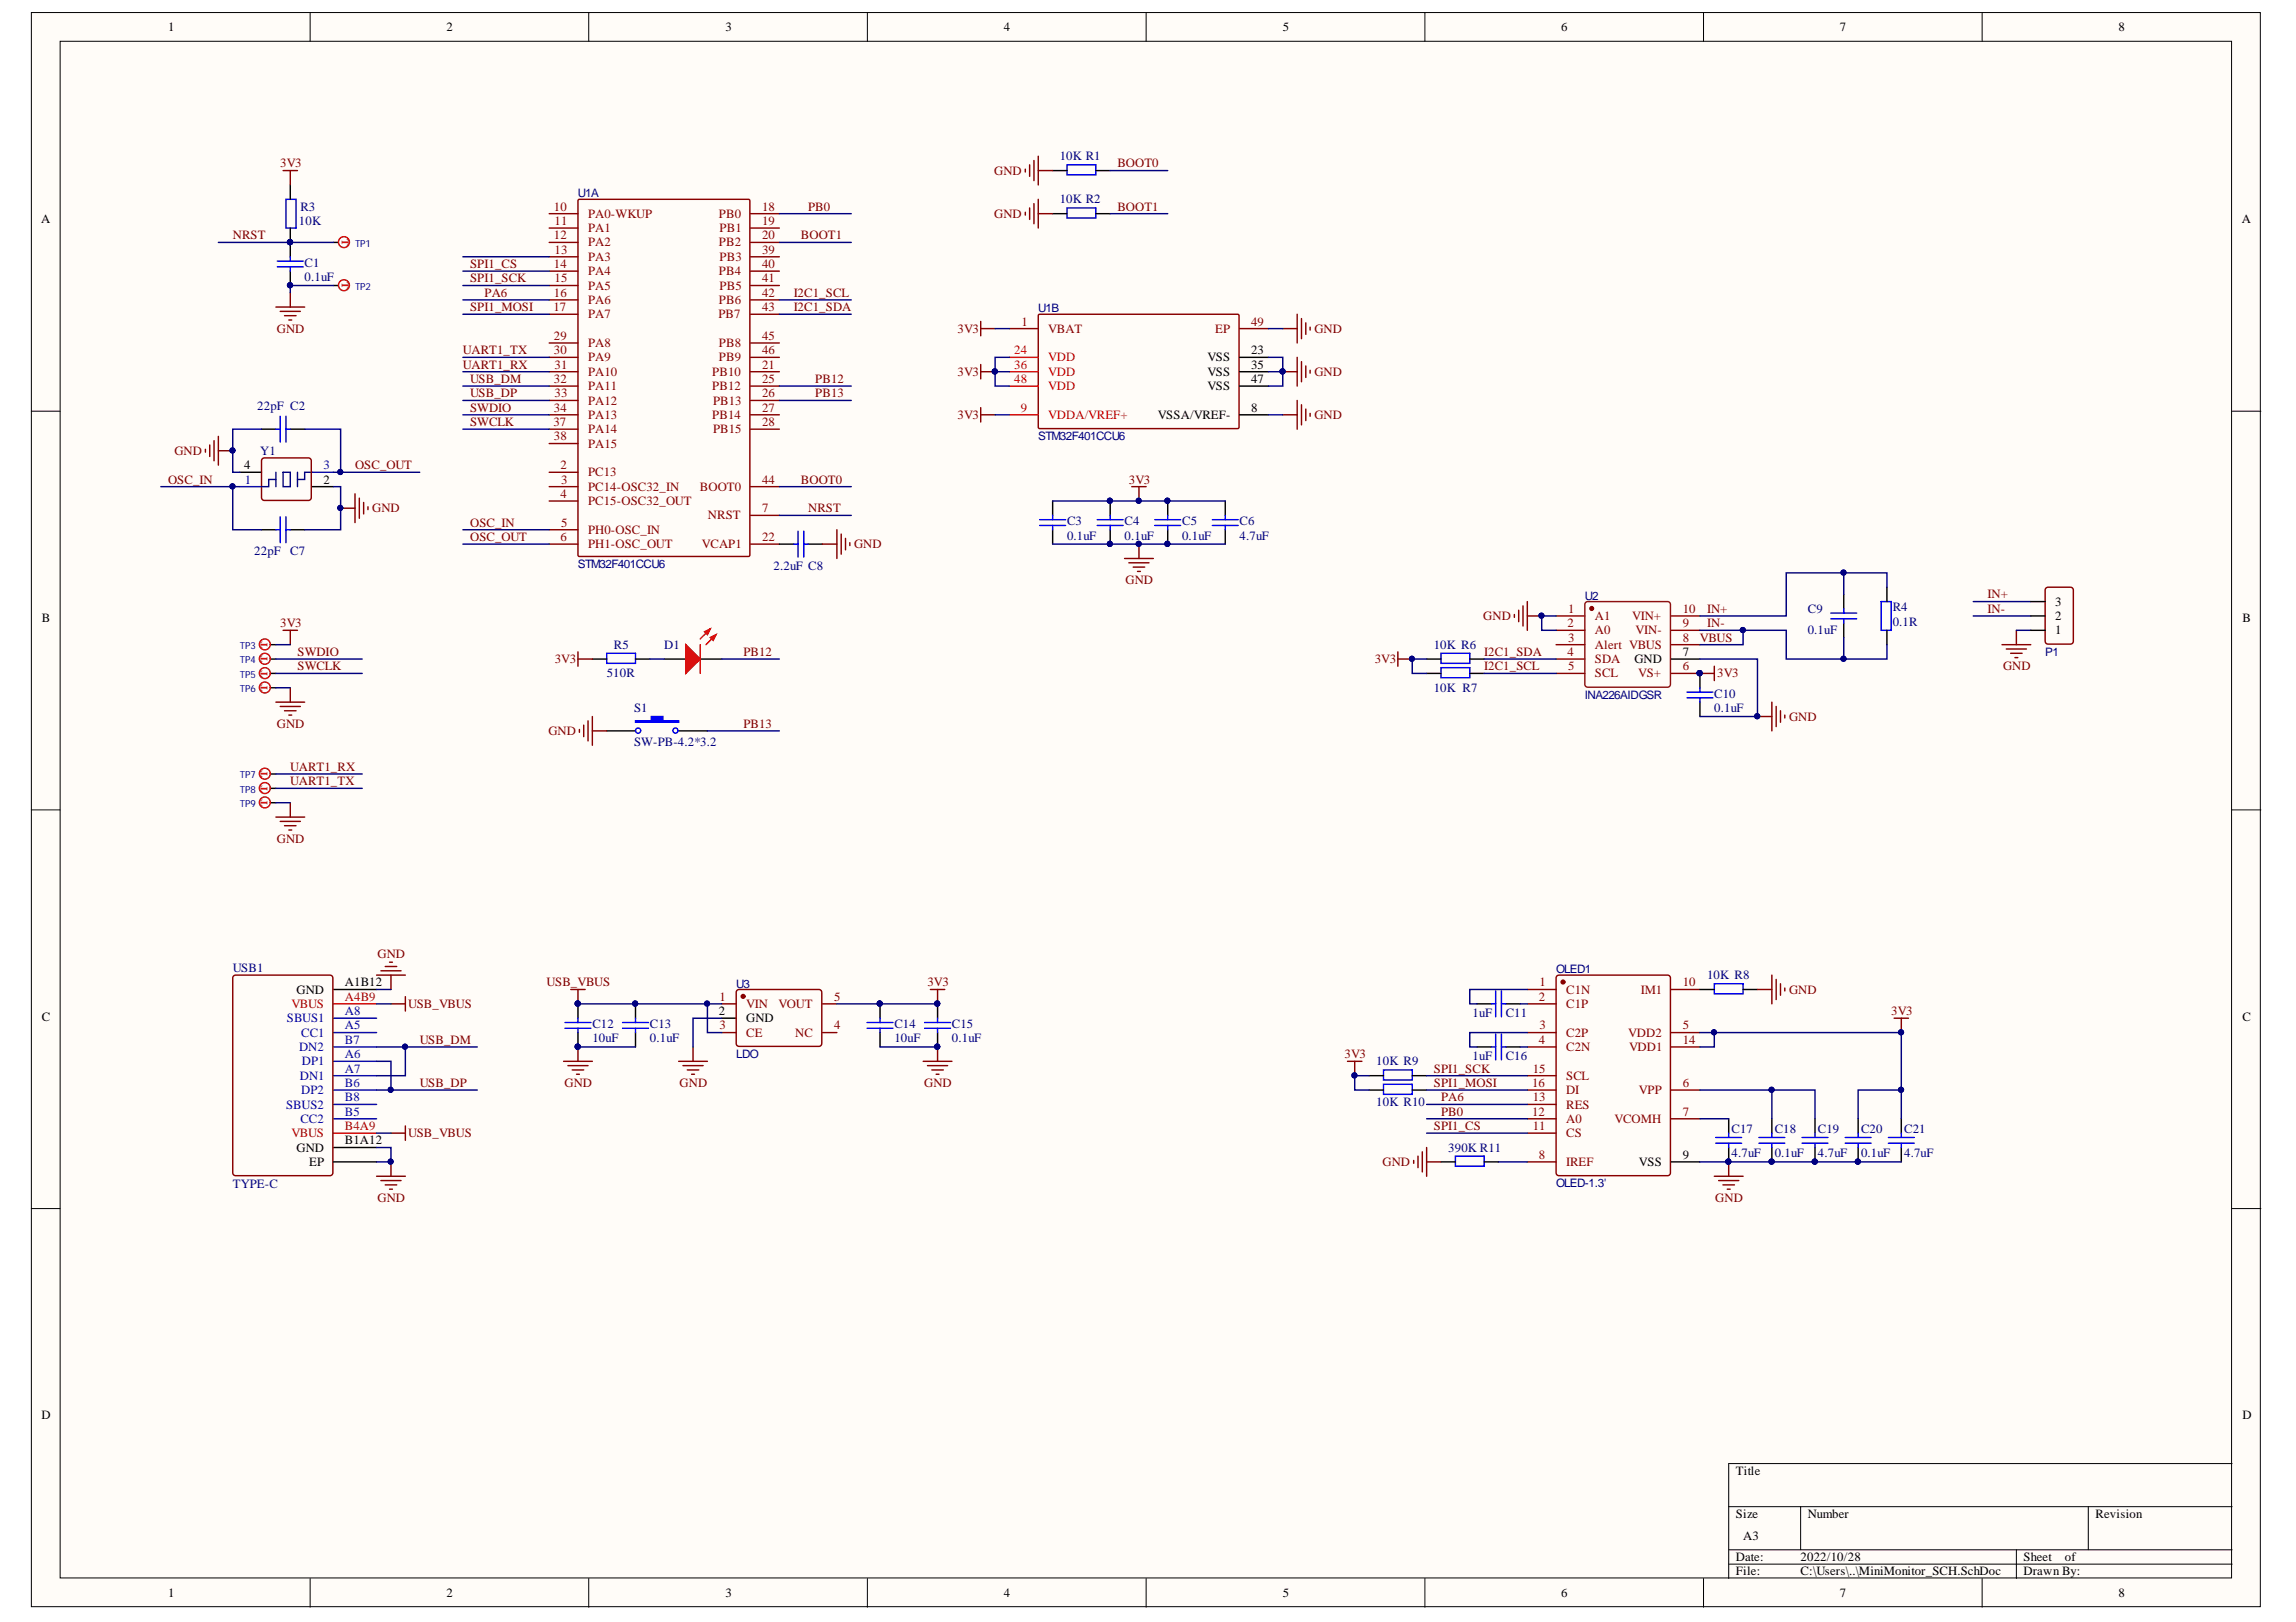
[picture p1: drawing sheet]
<svg xmlns="http://www.w3.org/2000/svg" width="297mm" height="210mm" viewBox="0 0 297 210" stroke-linecap="round" stroke-linejoin="round" font-family="sans-serif">
<defs><g id="words">
<g font-size="1.6">
<text x="21.8" y="4">1</text>
<text x="57.8" y="4">2</text>
<text x="93.9" y="4">3</text>
<text x="129.9" y="4">4</text>
<text x="166" y="4">5</text>
<text x="202" y="4">6</text>
<text x="238" y="4">7</text>
<text x="274.1" y="4">8</text>
<text x="5.3" y="28.9">A</text>
<text x="290" y="28.9">A</text>
<text x="156.2" y="46.8">VSS</text>
<text x="161.9" y="45.8">23</text>
<text x="161.9" y="47.7">35</text>
<text x="156.2" y="48.6">VSS</text>
<text x="156.2" y="50.5">VSS</text>
<text x="161.9" y="53.3">8</text>
<text x="161.9" y="49.6">47</text>
<text x="149.8" y="54.2">VSSA/VREF-</text>
<text x="31.6" y="60.7">4</text>
<text x="41.8" y="62.6">2</text>
<text x="5.4" y="80.5">B</text>
<text x="265.9" y="78.4">3</text>
<text x="265.9" y="82.1">1</text>
<text x="265.9" y="80.2">2</text>
<text x="290.1" y="80.5">B</text>
<text x="211.4" y="85.8">GND</text>
<text x="217.7" y="84.9">7</text>
<text x="38.4" y="128.6">GND</text>
<text x="44.6" y="127.6">A1B12</text>
<text x="93" y="131.4">2</text>
<text x="5.4" y="132.1">C</text>
<text x="96.5" y="132.3">GND</text>
<text x="290.1" y="132.1">C</text>
<text x="38.4" y="149">GND</text>
<text x="44.6" y="148.1">B1A12</text>
<text x="217.7" y="150">9</text>
<text x="40" y="150.9">EP</text>
<text x="212" y="150.9">VSS</text>
<text x="5.4" y="183.6">D</text>
<text x="290.1" y="183.6">D</text>
<text x="224.6" y="190.9">Title</text>
<text x="224.6" y="196.4">Size</text>
<text x="233.9" y="196.4">Number</text>
<text x="271.1" y="196.4">Revision</text>
<text x="224.6" y="202">Date:</text>
<text x="224.6" y="203.9">File:</text>
<text x="225.5" y="199.2">A3</text>
<text x="233" y="202">2022/10/28</text>
<text x="233" y="203.9">C:\Users\..\MiniMonitor_SCH.SchDoc</text>
<text x="261.8" y="202">Sheet</text>
<text x="261.8" y="203.9">Drawn By:</text>
<text x="267.1" y="202">of</text>
<text x="21.8" y="206.7">1</text>
<text x="57.8" y="206.7">2</text>
<text x="93.9" y="206.7">3</text>
<text x="129.9" y="206.7">4</text>
<text x="166" y="206.7">5</text>
<text x="202" y="206.7">6</text>
<text x="238" y="206.7">7</text>
<text x="274.1" y="206.7">8</text>
</g>
<g font-size="1.6" fill="#800000">
<text x="36.3" y="21.7">3V3</text>
<text x="128.6" y="22.6">GND</text>
<text x="144.6" y="21.7">BOOT0</text>
<text x="104.5" y="27.3">PB0</text>
<text x="128.6" y="28.2">GND</text>
<text x="144.6" y="27.3">BOOT1</text>
<text x="30.1" y="31">NRST</text>
<text x="60.8" y="34.7">SPI1_CS</text>
<text x="103.6" y="31">BOOT1</text>
<text x="60.8" y="36.5">SPI1_SCK</text>
<text x="60.8" y="40.3">SPI1_MOSI</text>
<text x="62.7" y="38.4">PA6</text>
<text x="102.7" y="40.3">I2C1_SDA</text>
<text x="102.7" y="38.4">I2C1_SCL</text>
<text x="35.8" y="43.1">GND</text>
<text x="59.9" y="45.8">UART1_TX</text>
<text x="59.9" y="47.7">UART1_RX</text>
<text x="123.9" y="43.1">3V3</text>
<text x="170.1" y="43.1">GND</text>
<text x="60.8" y="53.3">SWDIO</text>
<text x="60.8" y="49.6">USB_DM</text>
<text x="60.8" y="51.4">USB_DP</text>
<text x="105.5" y="49.6">PB12</text>
<text x="105.5" y="51.4">PB13</text>
<text x="123.9" y="48.6">3V3</text>
<text x="170.1" y="48.6">GND</text>
<text x="22.6" y="58.9">GND</text>
<text x="60.8" y="55.1">SWCLK</text>
<text x="123.9" y="54.2">3V3</text>
<text x="170.1" y="54.2">GND</text>
<text x="21.7" y="62.6">OSC_IN</text>
<text x="45.9" y="60.7">OSC_OUT</text>
<text x="103.6" y="62.6">BOOT0</text>
<text x="146" y="62.6">3V3</text>
<text x="48.2" y="66.3">GND</text>
<text x="60.8" y="68.2">OSC_IN</text>
<text x="60.8" y="70">OSC_OUT</text>
<text x="104.5" y="66.3">NRST</text>
<text x="110.5" y="70.9">GND</text>
<text x="145.6" y="75.6">GND</text>
<text x="257.1" y="77.4">IN+</text>
<text x="36.3" y="81.2">3V3</text>
<text x="191.9" y="80.2">GND</text>
<text x="219.9" y="83">VBUS</text>
<text x="220.9" y="79.3">IN+</text>
<text x="220.9" y="81.2">IN-</text>
<text x="257.1" y="79.3">IN-</text>
<text x="38.5" y="86.7">SWCLK</text>
<text x="38.5" y="84.9">SWDIO</text>
<text x="71.8" y="85.8">3V3</text>
<text x="96.2" y="84.9">PB12</text>
<text x="177.8" y="85.8">3V3</text>
<text x="192" y="84.9">I2C1_SDA</text>
<text x="192" y="86.7">I2C1_SCL</text>
<text x="222.2" y="87.7">3V3</text>
<text x="259.1" y="86.7">GND</text>
<text x="35.8" y="94.2">GND</text>
<text x="70.9" y="95.1">GND</text>
<text x="96.2" y="94.2">PB13</text>
<text x="231.5" y="93.3">GND</text>
<text x="37.6" y="101.6">UART1_TX</text>
<text x="37.6" y="99.8">UART1_RX</text>
<text x="35.8" y="109.1">GND</text>
<text x="48.9" y="123.9">GND</text>
<text x="52.8" y="130.4">USB_VBUS</text>
<text x="70.7" y="127.6">USB_VBUS</text>
<text x="120" y="127.6">3V3</text>
<text x="231.5" y="128.6">GND</text>
<text x="244.7" y="131.4">3V3</text>
<text x="54.3" y="135.1">USB_DM</text>
<text x="174" y="136.9">3V3</text>
<text x="54.3" y="140.7">USB_DP</text>
<text x="73" y="140.7">GND</text>
<text x="87.9" y="140.7">GND</text>
<text x="119.6" y="140.7">GND</text>
<text x="185.5" y="138.8">SPI1_SCK</text>
<text x="185.5" y="140.7">SPI1_MOSI</text>
<text x="186.4" y="142.5">PA6</text>
<text x="52.8" y="147.2">USB_VBUS</text>
<text x="185.5" y="146.2">SPI1_CS</text>
<text x="186.4" y="144.4">PB0</text>
<text x="48.9" y="155.5">GND</text>
<text x="178.9" y="150.9">GND</text>
<text x="221.9" y="155.5">GND</text>
</g>
<g font-size="1.6" fill="#000080">
<text x="137.1" y="20.7">10K R1</text>
<text x="38.7" y="29.1">10K</text>
<text x="38.9" y="27.3">R3</text>
<text x="137.1" y="26.3">10K R2</text>
<text x="39.4" y="34.5">C1</text>
<text x="39.4" y="36.4">0.1uF</text>
<text x="33.3" y="53.1">22pF C2</text>
<text x="33.6" y="58.9">Y1</text>
<text x="32.9" y="71.9">22pF</text>
<text x="37.6" y="71.9">C7</text>
<text x="138" y="68">C3</text>
<text x="138" y="69.8">0.1uF</text>
<text x="145.5" y="68">C4</text>
<text x="145.5" y="69.8">0.1uF</text>
<text x="152.9" y="68">C5</text>
<text x="152.9" y="69.8">0.1uF</text>
<text x="160.4" y="68">C6</text>
<text x="160.4" y="69.8">4.7uF</text>
<text x="100.1" y="73.7">2.2uF C8</text>
<text x="79.4" y="84">R5</text>
<text x="85.9" y="84">D1</text>
<text x="185.5" y="84">10K R6</text>
<text x="233.9" y="79.3">C9</text>
<text x="233.9" y="82.1">0.1uF</text>
<text x="244.9" y="79.1">R4</text>
<text x="244.9" y="81">0.1R</text>
<text x="78.5" y="87.7">510R</text>
<text x="185.5" y="89.5">10K R7</text>
<text x="82" y="92.1">S1</text>
<text x="221.8" y="90.3">C10</text>
<text x="221.8" y="92.1">0.1uF</text>
<text x="82" y="96.6">SW-PB-4.2*3.2</text>
<text x="30.1" y="125.8">USB1</text>
<text x="190.5" y="131.6">1uF</text>
<text x="194.8" y="131.6">C11</text>
<text x="220.9" y="126.7">10K R8</text>
<text x="76.6" y="133">C12</text>
<text x="76.6" y="134.9">10uF</text>
<text x="84.1" y="133">C13</text>
<text x="84.1" y="134.9">0.1uF</text>
<text x="115.7" y="133">C14</text>
<text x="115.7" y="134.9">10uF</text>
<text x="123.2" y="133">C15</text>
<text x="123.2" y="134.9">0.1uF</text>
<text x="178.1" y="137.9">10K R9</text>
<text x="190.5" y="137.1">1uF</text>
<text x="194.8" y="137.1">C16</text>
<text x="178.1" y="143.1">10K R10</text>
<text x="187.4" y="149">390K R11</text>
<text x="224" y="146.6">C17</text>
<text x="224" y="149.8">4.7uF</text>
<text x="229.6" y="146.6">C18</text>
<text x="229.6" y="149.8">0.1uF</text>
<text x="235.2" y="146.6">C19</text>
<text x="235.2" y="149.8">4.7uF</text>
<text x="240.8" y="146.6">C20</text>
<text x="240.8" y="149.8">0.1uF</text>
<text x="246.3" y="146.6">C21</text>
<text x="246.3" y="149.8">4.7uF</text>
<text x="30.1" y="153.7">TYPE-C</text>
</g>
<g font-size="1.6" fill="#800">
<text x="71.7" y="27.3">10</text>
<text x="71.8" y="29.1">11</text>
<text x="76.1" y="28.2">PA0-WKUP</text>
<text x="93" y="28.2">PB0</text>
<text x="98.6" y="27.3">18</text>
<text x="98.6" y="29.1">19</text>
<text x="71.7" y="31">12</text>
<text x="71.7" y="34.7">14</text>
<text x="71.8" y="32.8">13</text>
<text x="76.1" y="30">PA1</text>
<text x="76.1" y="31.9">PA2</text>
<text x="76.1" y="33.8">PA3</text>
<text x="76.1" y="35.6">PA4</text>
<text x="93" y="31.9">PB2</text>
<text x="93" y="35.6">PB4</text>
<text x="93.1" y="30">PB1</text>
<text x="93.1" y="33.8">PB3</text>
<text x="98.6" y="31">20</text>
<text x="98.6" y="32.8">39</text>
<text x="98.6" y="34.7">40</text>
<text x="71.6" y="40.3">17</text>
<text x="71.7" y="38.4">16</text>
<text x="71.8" y="36.5">15</text>
<text x="76.1" y="37.5">PA5</text>
<text x="76.1" y="39.3">PA6</text>
<text x="76.1" y="41.2">PA7</text>
<text x="92.9" y="41.2">PB7</text>
<text x="93" y="39.3">PB6</text>
<text x="93.1" y="37.5">PB5</text>
<text x="98.6" y="36.5">41</text>
<text x="98.6" y="38.4">42</text>
<text x="98.6" y="40.3">43</text>
<text x="71.7" y="44">29</text>
<text x="71.7" y="45.8">30</text>
<text x="71.8" y="47.7">31</text>
<text x="76.1" y="44.9">PA8</text>
<text x="76.1" y="46.8">PA9</text>
<text x="93" y="44.9">PB8</text>
<text x="93" y="46.8">PB9</text>
<text x="98.6" y="47.7">21</text>
<text x="98.6" y="44">45</text>
<text x="98.6" y="45.8">46</text>
<text x="132.2" y="42.1">1</text>
<text x="135.6" y="43.1">VBAT</text>
<text x="157.2" y="43.1">EP</text>
<text x="161.9" y="42.1">49</text>
<text x="71.7" y="49.6">32</text>
<text x="71.7" y="53.3">34</text>
<text x="71.8" y="51.4">33</text>
<text x="76.1" y="48.6">PA10</text>
<text x="76.1" y="50.5">PA11</text>
<text x="76.1" y="52.4">PA12</text>
<text x="92.2" y="48.6">PB10</text>
<text x="92.2" y="50.5">PB12</text>
<text x="92.2" y="52.4">PB13</text>
<text x="98.6" y="49.6">25</text>
<text x="98.6" y="51.4">26</text>
<text x="98.6" y="53.3">27</text>
<text x="71.6" y="55.1">37</text>
<text x="71.7" y="57">38</text>
<text x="76.1" y="54.2">PA13</text>
<text x="76.1" y="56.1">PA14</text>
<text x="76.1" y="57.9">PA15</text>
<text x="92.2" y="54.2">PB14</text>
<text x="92.2" y="56.1">PB15</text>
<text x="98.6" y="55.1">28</text>
<text x="72.5" y="60.7">2</text>
<text x="72.5" y="64.4">4</text>
<text x="72.6" y="62.6">3</text>
<text x="76.1" y="61.6">PC13</text>
<text x="76.1" y="63.5">PC14-OSC32_IN</text>
<text x="76.1" y="65.4">PC15-OSC32_OUT</text>
<text x="90.6" y="63.5">BOOT0</text>
<text x="98.6" y="62.6">44</text>
<text x="72.5" y="70">6</text>
<text x="72.6" y="68.2">5</text>
<text x="76.1" y="69.1">PH0-OSC_IN</text>
<text x="76.1" y="70.9">PH1-OSC_OUT</text>
<text x="90.8" y="70.9">VCAP1</text>
<text x="91.6" y="67.2">NRST</text>
<text x="98.6" y="66.3">7</text>
<text x="98.6" y="70">22</text>
<text x="202.8" y="81.2">2</text>
<text x="202.9" y="79.3">1</text>
<text x="202.9" y="83">3</text>
<text x="206.3" y="80.2">A1</text>
<text x="206.3" y="82.1">A0</text>
<text x="206.3" y="84">Alert VBUS</text>
<text x="211.2" y="80.2">VIN+</text>
<text x="211.6" y="82.1">VIN-</text>
<text x="217.7" y="83">8</text>
<text x="217.7" y="81.2">9</text>
<text x="217.7" y="79.3">10</text>
<text x="202.8" y="84.9">4</text>
<text x="202.9" y="86.7">5</text>
<text x="206.3" y="85.8">SDA</text>
<text x="206.3" y="87.7">SCL</text>
<text x="211.9" y="87.7">VS+</text>
<text x="217.7" y="86.7">6</text>
<text x="93.1" y="129.5">1</text>
<text x="96.5" y="130.4">VIN</text>
<text x="100.7" y="130.4">VOUT</text>
<text x="107.9" y="129.5">5</text>
<text x="199.1" y="129.5">2</text>
<text x="199.2" y="127.6">1</text>
<text x="202.6" y="128.6">C1N</text>
<text x="202.6" y="130.4">C1P</text>
<text x="212.3" y="128.6">IM1</text>
<text x="217.7" y="127.6">10</text>
<text x="93.1" y="133.2">3</text>
<text x="96.5" y="134.2">CE</text>
<text x="102.9" y="134.2">NC</text>
<text x="107.9" y="133.2">4</text>
<text x="199.1" y="135.1">4</text>
<text x="199.2" y="133.2">3</text>
<text x="202.6" y="134.2">C2P</text>
<text x="202.6" y="136">C2N</text>
<text x="210.7" y="134.2">VDD2</text>
<text x="210.7" y="136">VDD1</text>
<text x="217.7" y="133.2">5</text>
<text x="217.7" y="135.1">14</text>
<text x="198.2" y="140.7">16</text>
<text x="198.3" y="138.8">15</text>
<text x="198.3" y="142.5">13</text>
<text x="202.6" y="139.7">SCL</text>
<text x="202.6" y="141.6">DI</text>
<text x="202.6" y="143.5">RES</text>
<text x="212" y="141.6">VPP</text>
<text x="217.7" y="140.7">6</text>
<text x="198.2" y="144.4">12</text>
<text x="198.3" y="146.2">11</text>
<text x="199.1" y="150">8</text>
<text x="202.6" y="145.3">A0</text>
<text x="202.6" y="147.2">CS</text>
<text x="208.9" y="145.3">VCOMH</text>
<text x="217.7" y="144.4">7</text>
<text x="202.6" y="150.9">IREF</text>
</g>
<g font-size="1.6" fill="#f00">
<text x="131.2" y="45.8">24</text>
<text x="131.2" y="47.7">36</text>
<text x="135.6" y="46.8">VDD</text>
<text x="131.2" y="49.6">48</text>
<text x="132.1" y="53.3">9</text>
<text x="135.6" y="48.6">VDD</text>
<text x="135.6" y="50.5">VDD</text>
<text x="135.6" y="54.2">VDDA/VREF+</text>
</g>
<g font-size="1.6" fill="#0000bf">
<text x="31.7" y="62.6">1</text>
<text x="41.8" y="60.7">3</text>
<text x="44.6" y="131.4">A8</text>
<text x="37.1" y="132.3">SBUS1</text>
<text x="38.7" y="136">DN2</text>
<text x="39" y="134.2">CC1</text>
<text x="39" y="137.9">DP1</text>
<text x="44.6" y="136.9">A6</text>
<text x="44.6" y="135.1">B7</text>
<text x="44.6" y="133.2">A5</text>
<text x="37" y="143.5">SBUS2</text>
<text x="38.8" y="139.7">DN1</text>
<text x="39" y="141.6">DP2</text>
<text x="44.6" y="142.5">B8</text>
<text x="44.6" y="140.7">B6</text>
<text x="44.6" y="138.8">A7</text>
<text x="38.9" y="145.3">CC2</text>
<text x="44.6" y="144.4">B5</text>
</g>
<g font-size="1.6" fill="#bf0000">
<text x="37.7" y="130.4">VBUS</text>
<text x="44.6" y="129.5">A4B9</text>
<text x="37.7" y="147.2">VBUS</text>
<text x="44.6" y="146.2">B4A9</text>
</g>
<g font-size="1.5" fill="#000080">
<text x="74.8" y="25.6">U1A</text>
<text x="134.3" y="40.4">U1B</text>
<text x="134.3" y="57">STM32F401CCU6</text>
<text x="74.8" y="73.5">STM32F401CCU6</text>
<text x="205" y="77.6">U2</text>
<text x="264.6" y="84.9">P1</text>
<text x="205" y="90.4">INA226AIDGSR</text>
<text x="201.3" y="126">OLED1</text>
<text x="95.2" y="127.8">U3</text>
<text x="95.2" y="136.9">LDO</text>
<text x="201.3" y="153.7">OLED-1.3'</text>
</g>
<g font-size="1.3" fill="#bf0000">
<text x="44.2" y="30.9" transform="rotate(90 44.2 30.9)">T</text>
<text x="44.2" y="36.5" transform="rotate(90 44.2 36.5)">T</text>
<text x="34.6" y="83.9" transform="rotate(-90 34.6 83.9)">T</text>
<text x="34.6" y="89.5" transform="rotate(-90 34.6 89.5)">T</text>
<text x="34.6" y="87.6" transform="rotate(-90 34.6 87.6)">T</text>
<text x="34.6" y="85.7" transform="rotate(-90 34.6 85.7)">T</text>
<text x="34.6" y="100.6" transform="rotate(-90 34.6 100.6)">T</text>
<text x="34.6" y="104.3" transform="rotate(-90 34.6 104.3)">T</text>
<text x="34.6" y="102.5" transform="rotate(-90 34.6 102.5)">T</text>
</g>
<g font-size="1.3" fill="#000080">
<text x="45.9" y="31.9">TP1</text>
<text x="45.9" y="37.5">TP2</text>
<text x="31" y="84">TP3</text>
<text x="31" y="85.9">TP4</text>
<text x="31" y="87.7">TP5</text>
<text x="31" y="89.6">TP6</text>
<text x="31" y="100.7">TP7</text>
<text x="31" y="102.6">TP8</text>
<text x="31" y="104.4">TP9</text>
</g>
</g></defs>
<g fill="#fffcf8" stroke="#000" stroke-width=".13">
<path d="M4.1 1.6h288.3v206.3h-288.3z"/>
<path d="M7.8 5.3h280.9v198.9h-280.9z"/>
</g>
<g fill="none" stroke="#000" stroke-width=".13">
<path d="M40.1 1.6v3.7M76.2 1.6v3.7M112.2 1.6v3.7M148.3 1.6v3.7M184.3 1.6v3.7M220.4 1.6v3.7M256.4 1.6v3.7M4.1 53.2h3.7M288.8 53.2h3.7M4.1 104.8h3.7M288.8 104.8h3.7M4.1 156.4h3.7"/>
<path d="M288.8 156.4h3.7M223.6 195h65.2M233 195v5.6M270.2 195v5.6M288.8 189.4h-65.2v14.9M40.1 204.3v3.7M76.2 204.3v3.7M112.2 204.3v3.7M148.3 204.3v3.7M184.3 204.3v3.7M220.4 204.3v3.7M223.6 200.6h65.2"/>
<path d="M223.6 202.4h65.2M256.4 204.3v3.7M260.9 200.6v3.7"/>
</g>
<g fill="none" stroke="#800" stroke-width=".19">
<path d="M71.1 27.7h3.7M71.1 29.5h3.7M71.1 31.4h3.7M71.1 33.2h3.7M71.1 35.1h3.7M71.1 36.9h3.7M71.1 38.8h3.7M74.8 25.8h22.2v46.2h-22.2zM97.1 27.7h3.7M97.1 29.5h3.7M97.1 31.4h3.7M97.1 33.2h3.7"/>
<path d="M97.1 35.1h3.7M97.1 36.9h3.7M97.1 38.8h3.7M33.9 59.4l.3-.1h5.9l.2 .3-.1 5-.3 .2-5.9-.1-.2-.3zM71.1 40.7h3.7M71.1 44.4h3.7M71.1 46.2h3.7M71.1 48.1h3.7M71.1 50h3.7M71.1 51.8h3.7M71.1 53.7h3.7M71.1 55.5h3.7"/>
<path d="M71.1 57.4h3.7M97.1 40.7h3.7M97.1 44.4h3.7M97.1 46.2h3.7M97.1 48.1h3.7M97.1 50h3.7M97.1 51.8h3.7M97.1 53.7h3.7M97.1 55.5h3.7M130.6 42.5h3.7M134.4 40.7h25.8v14.7h-25.8zM160.4 42.5h3.7"/>
<path d="M71.1 61.1h3.7M71.1 63h3.7M71.1 64.8h3.7M71.1 68.6h3.7M71.1 70.4h3.7M97.1 63h3.7M97.1 70.4h3.7M97.1 66.7h3.7"/>
</g>
<g fill="none" stroke="#000" stroke-width=".19">
<path d="M37.6 23.9v1.9M37.6 29.5v3.7M37.6 35.1v1.8M43.1 31.4h1M33.8 55.5h1.9M37.6 55.5h1.8M160.4 53.7h3.7M160.4 46.2h3.7M160.4 48.1h3.7M160.4 50h3.7M31 61.1h2.8M33.8 68.6h1.9"/>
<path d="M37.6 68.6h1.8M40.3 63h2.8"/>
</g>
<path d="M130.6 53.7h3.7M130.6 46.2h3.7M130.6 48.1h3.7M130.6 50h3.7" fill="none" stroke="#f00" stroke-width=".19"/>
<path d="M35.7 62h-.9v1h-1M35.7 61.1v1.9M36.6 61.1h1v1.9h-1zM38.5 61.1v1.9M40.3 61.1h-.9v.9h-.9" fill="none" stroke="#11037f" stroke-width=".19"/>
<path d="M31 63h2.8M40.3 61.1h2.8" fill="none" stroke="#0000bf" stroke-width=".19"/>
<g fill="none" stroke="#00f" stroke-width=".19">
<path d="M35.9 33.8h3.3M35.9 34.5h3.3M37 25.8h1.3v3.7h-1.3zM37.6 33.2v.6M37.6 34.5v.6M35.7 55.5h.6M36.3 53.9v3.3M37 55.5h.6M37 53.9v3.3M35.7 68.6h.6M36.3 66.9v3.3M37 66.9v3.3"/>
<path d="M37 68.6h.6"/>
</g>
<g fill="none" stroke="#800000" stroke-width=".19">
<path d="M35.7 39.7h3.7M36.6 22.1h1.9M37.6 22.1v1.8M37.6 37.9v1.8M26.6 58.1v.4M27.1 57.6v1.5M27.7 57v2.6M28.2 56.5v3.7M28.2 58.3h1.9M36.3 40.3h2.6M36.8 40.9h1.5M37.4 41.4h.3"/>
<path d="M44.1 65.8h1.8M45.9 63.9v3.7M46.5 64.5v2.6M47 65v1.5M47.6 65.6v.4"/>
</g>
<g fill="#000080" stroke="#000080" stroke-width=".13">
<circle cx="44" cy="65.7" r=".33"/>
<circle cx="30.1" cy="58.3" r=".33"/>
<circle cx="37.5" cy="31.3" r=".33"/>
<circle cx="37.5" cy="36.9" r=".33"/>
</g>
<circle cx="44.5" cy="31.3" r=".71" fill="#fff" stroke="#bf0000" stroke-width=".19"/>
<path d="M43.1 36.9h1" fill="none" stroke="#000" stroke-width=".19"/>
<circle cx="44.5" cy="36.9" r=".71" fill="#fff" stroke="#bf0000" stroke-width=".19"/>
<g fill="none" stroke="#00f" stroke-width=".19">
<path d="M138 21.3h3.8v1.3h-3.8zM138 26.9h3.8v1.3h-3.8zM102.7 70.4h.5M103.2 68.7v3.4M104 70.4h.5M104 68.7v3.4M134.5 67.3h3.4M134.5 68h3.4M136.2 66.7v.6M136.2 68v.6M142 67.3h3.3M142 68h3.3"/>
<path d="M143.6 66.7v.6M143.6 68v.6M149.4 67.3h3.3M149.4 68h3.3M151.1 66.7v.6M151.1 68v.6M156.8 67.3h3.4M156.8 68h3.4M158.5 66.7v.6M158.5 68v.6"/>
</g>
<g fill="none" stroke="#000" stroke-width=".19">
<path d="M136.2 22.1h1.8M136.2 27.7h1.8M141.8 22.1h1.8M141.8 27.7h1.8M100.8 70.4h1.9M104.5 70.4h1.9M136.2 64.8v1.9M136.2 68.6v1.8M143.6 64.8v1.9M143.6 68.6v1.8M151.1 64.8v1.9M151.1 68.6v1.8"/>
<path d="M158.5 64.8v1.9M158.5 68.6v1.8M34.8 83.4h.9"/>
</g>
<g fill="none" stroke="#800000" stroke-width=".19">
<path d="M132.6 21.9v.4M132.6 27.5v.3M133.2 21.3v1.5M133.2 26.9v1.5M133.8 20.8v2.6M133.8 26.4v2.6M134.3 20.2v3.7M134.3 25.8v3.7M134.3 22.1h1.9M134.3 27.7h1.9M126.9 41.6v1.9M126.9 47.2v1.8"/>
<path d="M126.9 52.8v1.8M126.9 48.1h1.8M126.9 42.5h1.8M126.9 53.7h1.8M166 48.1h1.8M166 42.5h1.8M166 53.7h1.8M167.8 40.7v3.7M167.8 46.2v3.8M167.8 51.8v3.7M168.4 41.2v2.6M168.4 46.8v2.6"/>
<path d="M168.4 52.4v2.6M168.9 41.8v1.5M168.9 47.4v1.4M168.9 52.9v1.5M169.5 42.3v.4M169.5 47.9v.4M169.5 53.5v.4M106.4 70.4h1.9M108.3 68.6v3.7M108.8 69.1v2.6M109.4 69.7v1.5M109.9 70.2v.4"/>
<path d="M145.5 72.3h3.7M146 72.8h2.7M146.4 63h1.9M146.6 73.4h1.5M147.2 73.9h.3M147.3 63v1.8M147.3 70.4v1.9"/>
</g>
<g fill="#000080" stroke="#000080" stroke-width=".13">
<circle cx="128.7" cy="48.1" r=".33"/>
<circle cx="165.9" cy="48.1" r=".33"/>
<circle cx="143.6" cy="70.4" r=".33"/>
<circle cx="143.6" cy="64.8" r=".33"/>
<circle cx="151" cy="70.4" r=".33"/>
<circle cx="151" cy="64.8" r=".33"/>
<circle cx="147.3" cy="64.8" r=".33"/>
<circle cx="147.3" cy="70.4" r=".33"/>
</g>
<circle cx="34.3" cy="83.4" r=".71" fill="#fff" stroke="#bf0000" stroke-width=".19"/>
<path d="M34.8 85.3h.9" fill="none" stroke="#000" stroke-width=".19"/>
<circle cx="34.3" cy="85.3" r=".71" fill="#fff" stroke="#bf0000" stroke-width=".19"/>
<path d="M34.8 87.1h.9" fill="none" stroke="#000" stroke-width=".19"/>
<circle cx="34.3" cy="87.1" r=".71" fill="#fff" stroke="#bf0000" stroke-width=".19"/>
<path d="M34.8 89h.9" fill="none" stroke="#000" stroke-width=".19"/>
<circle cx="34.3" cy="89" r=".71" fill="#fff" stroke="#bf0000" stroke-width=".19"/>
<path d="M35.7 90.9h3.7M36.3 91.4h2.6M36.6 81.6h1.9M36.8 92h1.5M37.4 92.5h.3M37.6 81.6v1.8M37.6 89v1.9" fill="none" stroke="#800000" stroke-width=".19"/>
<path d="M85.9 85.3h2.8M90.6 85.3h2.8" fill="none" stroke="#000" stroke-width=".19"/>
<path d="M88.7 83.4l1.9 1.9-1.9 1.8z" fill="#f00"/>
<path d="M88.7 83.4l1.9 1.9-1.9 1.8zM91.9 81.4l-1.3 1.3M92.6 82.1l-1.3 1.3" fill="none" stroke="#f00" stroke-width=".19"/>
<path d="M91.9 82.5l.7-.4-.3 .8z" fill="#f00"/>
<path d="M91.9 82.5l.7-.4-.3 .8z" fill="none" stroke="#f00" stroke-width=".19"/>
<path d="M91.1 81.8l.8-.4-.4 .7z" fill="#f00"/>
<path d="M90.6 83.4v3.7M91.1 81.8l.8-.4-.4 .7z" fill="none" stroke="#f00" stroke-width=".19"/>
<path d="M78.5 84.5h3.7v1.3h-3.7z" fill="none" stroke="#00f" stroke-width=".19"/>
<path d="M76.6 85.3h1.9M78.5 94.6h3.7M82.2 85.3h1.9M87.8 94.6h3.7" fill="none" stroke="#000" stroke-width=".19"/>
<path d="M74.8 84.4v1.8M74.8 85.3h1.8" fill="none" stroke="#800000" stroke-width=".19"/>
<path d="M82.2 93.3h2.1v-.6h1.5v.6h2v.2h-5.6z" fill-rule="evenodd" fill="#00f"/>
<g fill="none" stroke="#00f" stroke-width=".19">
<path d="M82.2 93.3h2.1v-.6h1.5v.6h2v.2h-5.6z"/>
<circle cx="82.6" cy="94.5" r=".33"/>
<circle cx="87.4" cy="94.5" r=".33"/>
</g>
<path d="M75 94.4v.4M75.5 93.8v1.5M76.1 93.3v2.6M76.6 92.7v3.7M76.6 94.6h1.9" fill="none" stroke="#800000" stroke-width=".19"/>
<path d="M34.8 100.2h.9" fill="none" stroke="#000" stroke-width=".19"/>
<circle cx="34.3" cy="100.1" r=".71" fill="#fff" stroke="#bf0000" stroke-width=".19"/>
<path d="M34.8 102h.9" fill="none" stroke="#000" stroke-width=".19"/>
<circle cx="34.3" cy="102" r=".71" fill="#fff" stroke="#bf0000" stroke-width=".19"/>
<path d="M34.8 103.9h.9" fill="none" stroke="#000" stroke-width=".19"/>
<circle cx="34.3" cy="103.8" r=".71" fill="#fff" stroke="#bf0000" stroke-width=".19"/>
<g fill="none" stroke="#800000" stroke-width=".19">
<path d="M195.9 79.5v.4M196.5 79v1.5M197 78.4v2.6M197.6 77.9v3.7M197.6 79.7h1.9M180.8 84.4v1.8M180.8 85.3h1.9M219.9 87.1h1.9M221.8 86.2v1.9M227.4 92.7h1.8M229.2 90.9v3.7M229.8 91.4v2.6"/>
<path d="M230.3 92v1.5M230.9 92.5v.4M259 83.4h3.7M259.6 84h2.6M260.1 84.5h1.5M260.7 85.1h.4M260.9 81.6v1.8M35.7 105.7h3.7M36.3 106.3h2.6M36.8 106.9h1.5M37.4 107.4h.3M37.6 103.9v1.8"/>
<path d="M48.7 126.2h3.7M49.3 125.6h2.6M49.8 125.1h1.5M50.4 124.5h.4M50.6 129.9h1.8M50.6 126.2v1.8M52.4 129v1.8M72.9 137.3h3.7M73.5 137.9h2.6M73.8 128h1.9M74 138.5h1.5M74.6 139h.4"/>
<path d="M74.8 128v1.9M74.8 135.5v1.8M87.8 137.3h3.7M88.4 137.9h2.6M88.9 138.5h1.5M89.5 139h.3M89.7 135.5v1.8M119.4 137.3h3.8M120 137.9h2.6M120.4 128h1.8M120.6 138.5h1.4M121.1 139h.4"/>
<path d="M121.3 128v1.9M121.3 135.5v1.8M174.3 137.3h1.9M175.3 137.3v1.9M227.4 128h1.8M229.2 126.2v3.7M229.8 126.7v2.7M230.3 127.3v1.5M230.9 127.9v.3M245 131.8h1.9M246 131.8v1.8M48.7 152.2h3.7"/>
<path d="M49.3 152.8h2.6M49.8 153.3h1.5M50.4 153.9h.4M50.6 146.6h1.8M50.6 150.4v1.8M52.4 145.7v1.9M182.9 150.2v.3M183.5 149.6v1.5M184 149.1v2.6M184.6 148.5v3.7M184.6 150.4h1.8M221.8 152.2h3.7"/>
<path d="M222.3 152.8h2.6M222.9 153.3h1.5M223.5 153.9h.3M223.6 150.4v1.8"/>
</g>
<g fill="none" stroke="#000" stroke-width=".19">
<path d="M238.5 76.9v1.9M244.1 76v1.9M262.7 77.9h1.9M262.7 79.7h1.9M184.6 85.3h1.8M184.6 87.1h1.8M190.1 85.3h1.9M190.1 87.1h1.9M216.2 85.3h3.7M219.9 87.1v1.9M219.9 90.9v1.8M238.5 80.6v1.9"/>
<path d="M244.1 81.6v1.8M262.7 81.6h1.9M43.1 128h5.6M74.8 129.9v1.9M74.8 133.6v1.9M82.2 129.9v1.9M82.2 133.6v1.9M93.4 131.8h1.8M113.9 129.9v1.9M113.9 133.6v1.9M121.3 129.9v1.9M121.3 133.6v1.9"/>
<path d="M177.1 139.2h1.9M182.7 139.2h1.9M191.1 129.9h1.8M191.1 135.5h1.8M194.8 129.9h1.9M194.8 135.5h1.9M219.9 128h1.9M225.5 128h1.9M43.1 148.5h5.6M43.1 150.4h5.6M177.1 141.1h1.9M182.7 141.1h1.9"/>
<path d="M186.4 150.4h1.9M192 150.4h1.9M216.2 150.4h3.7M223.6 144.8v1.8M223.6 148.5v1.9M229.2 144.8v1.8M229.2 148.5v1.9M234.8 144.8v1.8M234.8 148.5v1.9M240.4 144.8v1.8M240.4 148.5v1.9M246 144.8v1.8"/>
<path d="M246 148.5v1.9"/>
</g>
<path d="M43.1 129.9h5.6M43.1 146.6h5.6" fill="none" stroke="#bf0000" stroke-width=".19"/>
<path d="M43.1 139.2h5.6M43.1 137.3h5.6M43.1 135.5h5.6M43.1 133.6h5.6M43.1 131.8h5.6M43.1 144.8h5.6M43.1 142.9h5.6M43.1 141.1h5.6" fill="none" stroke="#0000bf" stroke-width=".19"/>
<g fill="none" stroke="#800" stroke-width=".19">
<path d="M201.3 79.7h3.7M216.2 79.7h3.7M264.6 76.2l.4-.2h2.9l.3 .2v6.8l-.2 .3-3 .1-.4-.2zM201.3 81.6h3.7M201.3 83.4h3.7M201.3 85.3h3.7M201.3 87.1h3.7M216.2 81.6h3.7M216.2 83.4h3.7M216.2 87.1h3.7M30.2 126.4l.3-.2h12.2l.3 .2 .1 25.4-.2 .3h-12.4l-.3-.1zM93.4 129.9h1.8"/>
<path d="M93.4 133.6h1.8M95.3 128.2l.3-.2 10.5 .1 .2 .3v6.8l-.4 .2h-10.5l-.2-.4zM106.4 129.9h1.9M106.4 133.6h1.9M197.6 129.9h3.7M197.6 133.6h3.7M197.6 128h3.7M197.6 135.5h3.7M197.6 139.2h3.7M201.4 126.4l.3-.2h14l.4 .2v25.4l-.2 .3h-14.2l-.3-.1zM216.2 133.6h3.7M216.2 128h3.7"/>
<path d="M216.2 135.5h3.7M197.6 141.1h3.7M197.6 142.9h3.7M197.6 144.8h3.7M197.6 146.6h3.7M197.6 150.4h3.7M216.2 141.1h3.7M216.2 144.8h3.7"/>
</g>
<g fill="#000080" stroke="#000080" stroke-width=".13">
<circle cx="50.5" cy="150.3" r=".33"/>
<circle cx="74.7" cy="129.9" r=".33"/>
<circle cx="74.7" cy="135.4" r=".33"/>
<circle cx="113.8" cy="129.9" r=".33"/>
<circle cx="121.2" cy="135.4" r=".33"/>
<circle cx="121.2" cy="129.9" r=".33"/>
<circle cx="219.9" cy="87.1" r=".33"/>
<circle cx="182.7" cy="85.3" r=".33"/>
<circle cx="199.4" cy="79.7" r=".33"/>
<circle cx="227.3" cy="92.7" r=".33"/>
<circle cx="175.2" cy="139.2" r=".33"/>
<circle cx="223.6" cy="150.3" r=".33"/>
<circle cx="229.2" cy="150.3" r=".33"/>
<circle cx="234.8" cy="150.3" r=".33"/>
<circle cx="240.3" cy="150.3" r=".33"/>
<circle cx="245.9" cy="133.6" r=".33"/>
<circle cx="82.2" cy="129.9" r=".33"/>
<circle cx="30.1" cy="58.3" r=".33"/>
<circle cx="44" cy="65.7" r=".33"/>
<circle cx="30.1" cy="62.9" r=".33"/>
<circle cx="44" cy="61.1" r=".33"/>
<circle cx="37.5" cy="31.3" r=".33"/>
<circle cx="37.5" cy="36.9" r=".33"/>
<circle cx="128.7" cy="48.1" r=".33"/>
<circle cx="165.9" cy="48.1" r=".33"/>
<circle cx="143.6" cy="64.8" r=".33"/>
<circle cx="147.3" cy="64.8" r=".33"/>
<circle cx="151" cy="64.8" r=".33"/>
<circle cx="143.6" cy="70.4" r=".33"/>
<circle cx="147.3" cy="70.4" r=".33"/>
<circle cx="151" cy="70.4" r=".33"/>
<circle cx="52.4" cy="135.4" r=".33"/>
<circle cx="50.5" cy="141" r=".33"/>
<circle cx="91.5" cy="129.9" r=".33"/>
<circle cx="238.5" cy="74.1" r=".33"/>
<circle cx="238.5" cy="85.3" r=".33"/>
<circle cx="229.2" cy="141" r=".33"/>
<circle cx="225.5" cy="81.5" r=".33"/>
<circle cx="221.7" cy="133.6" r=".33"/>
<circle cx="245.9" cy="141" r=".33"/>
</g>
<g fill="#800" stroke="#800" stroke-width=".19">
<circle cx="96.1" cy="128.9" r=".24"/>
<circle cx="205.9" cy="78.7" r=".24"/>
<circle cx="202.2" cy="127.1" r=".24"/>
</g>
<g fill="none" stroke="#00f" stroke-width=".19">
<path d="M236.9 79.3h3.3M238.5 78.8v.5M243.4 77.9h1.3v3.7h-1.3zM186.4 84.5h3.7v1.3h-3.7zM186.4 86.4h3.7v1.3h-3.7zM218.2 89.6h3.4M218.2 90.3h3.4M219.9 89v.6M219.9 90.3v.6M236.9 80.1h3.3M238.5 80.1v.5M73.1 132.3h3.3"/>
<path d="M73.1 133.1h3.3M74.8 131.8v.5M74.8 133.1v.5M80.5 132.3h3.4M80.5 133.1h3.4M82.2 131.8v.5M82.2 133.1v.5M112.2 132.3h3.3M112.2 133.1h3.3M113.9 131.8v.5M113.9 133.1v.5M119.6 132.3h3.4"/>
<path d="M119.6 133.1h3.4M121.3 131.8v.5M121.3 133.1v.5M179 138.5h3.7v1.3h-3.7zM192.9 129.9h.6M192.9 135.5h.6M193.5 128.2v3.4M193.5 133.8v3.4M194.2 129.9h.6M194.2 128.2v3.4M194.2 133.8v3.4M194.2 135.5h.6"/>
<path d="M221.8 127.3h3.7v1.3h-3.7zM179 140.3h3.7v1.3h-3.7zM188.3 149.6h3.7v1.3h-3.7zM222 147.2h3.3M222 147.9h3.3M223.6 146.6v.6M223.6 147.9v.6M227.6 147.2h3.3M227.6 147.9h3.3M229.2 146.6v.6M229.2 147.9v.6M233.1 147.2h3.4"/>
<path d="M233.1 147.9h3.4M234.8 146.6v.6M234.8 147.9v.6M238.7 147.2h3.4M238.7 147.9h3.4M240.4 146.6v.6M240.4 147.9v.6M244.3 147.2h3.4M244.3 147.9h3.4M246 146.6v.6M246 147.9v.6"/>
</g>
<path d="M205.1 78l.3-.1h10.5l.2 .3v10.5l-.4 .2h-10.5l-.2-.3z" fill="none" stroke="#781915" stroke-width=".19"/>
<g fill="none" stroke="#000080" stroke-width=".19">
<path d="M28.2 31.4h14.9M43.1 36.9h-5.5v1M59.9 38.8h11.2M59.9 36.9h11.2M59.9 35.1h11.2M59.9 33.2h11.2M100.8 31.4h9.3M100.8 27.7h9.3M100.8 38.8h9.3M143.6 22.1h7.5M143.6 27.7h7.5M33.8 55.5h-3.7v5.6h.9"/>
<path d="M39.4 55.5h4.7v5.6h-1M59.9 53.7h11.2M59.9 55.5h11.2M59.9 48.1h11.2M59.9 46.2h11.2M59.9 40.7h11.2M59.9 50h11.2M59.9 51.8h11.2M100.8 40.7h9.3M100.8 50h9.3M100.8 51.8h9.3M128.7 48.1v1.9h1.9"/>
<path d="M128.7 42.5h1.9M128.7 53.7h1.9M130.6 46.2h-1.9v1.9h1.9M164.1 46.2h1.9v1.9h-1.9M164.1 42.5h1.9M164.1 53.7h1.9M166 48.1v1.9h-1.9M20.8 63h9.3M31 63h-.9v5.6h3.7M43.1 63h1v5.6h-4.7M44.1 61.1h10.2M59.9 70.4h11.2"/>
<path d="M59.9 68.6h11.2M100.8 63h9.3M100.8 66.7h9.3M136.2 64.8h22.3M136.2 70.4h22.3M201.3 79.7h-1.8v1.9h1.8M238.5 74.1v2.8M244.1 76v-1.9h-13v5.6h-11.2M255.3 77.9h7.4M255.3 79.7h7.4M35.7 85.3h11.2M35.7 87.1h11.2"/>
<path d="M35.7 83.4h1.9M35.7 89h1.9M84.1 85.3h1.8M91.5 94.6h9.3M93.4 85.3h7.4M184.6 85.3h-1.9v1.8h1.9M192 85.3h9.3M192 87.1h9.3M219.9 85.3h7.5v7.4h-7.5M219.9 81.6h11.2v3.7h13v-1.9M225.5 81.6v1.8h-5.6M238.5 82.5v2.8"/>
<path d="M260.9 81.6h1.8M35.7 100.2h11.2M35.7 102h11.2M35.7 103.9h1.9M48.7 135.5h13M48.7 137.3h1.9v3.8M48.7 129.9h1.9M48.7 128h1.9M52.4 135.5v3.7h-3.7M74.8 129.9h18.6M74.8 135.5h7.4M91.5 129.9v3.7h1.9"/>
<path d="M93.4 131.8h-3.7v3.7M108.3 129.9h13M113.9 135.5h7.4M177.1 139.2h-1.8v1.9h1.8M184.6 139.2h13M196.7 129.9h.9M196.7 135.5h.9M197.6 128h-7.5v1.9h1M197.6 133.6h-7.5v1.9h1M219.9 133.6h26.1v11.2M221.8 133.6v1.9h-1.9M48.7 148.5h1.9v1.9h-1.9"/>
<path d="M48.7 141.1h13M48.7 146.6h1.9M184.6 146.6h13M184.6 144.8h13M184.6 142.9h13M184.6 141.1h13M193.9 150.4h3.7M219.9 141.1h14.9v3.7M219.9 150.4h26.1M219.9 144.8h3.7M229.2 141.1v3.7M246 141.1h-5.6v3.7"/>
</g>
<use href="#words"/>
</svg>
